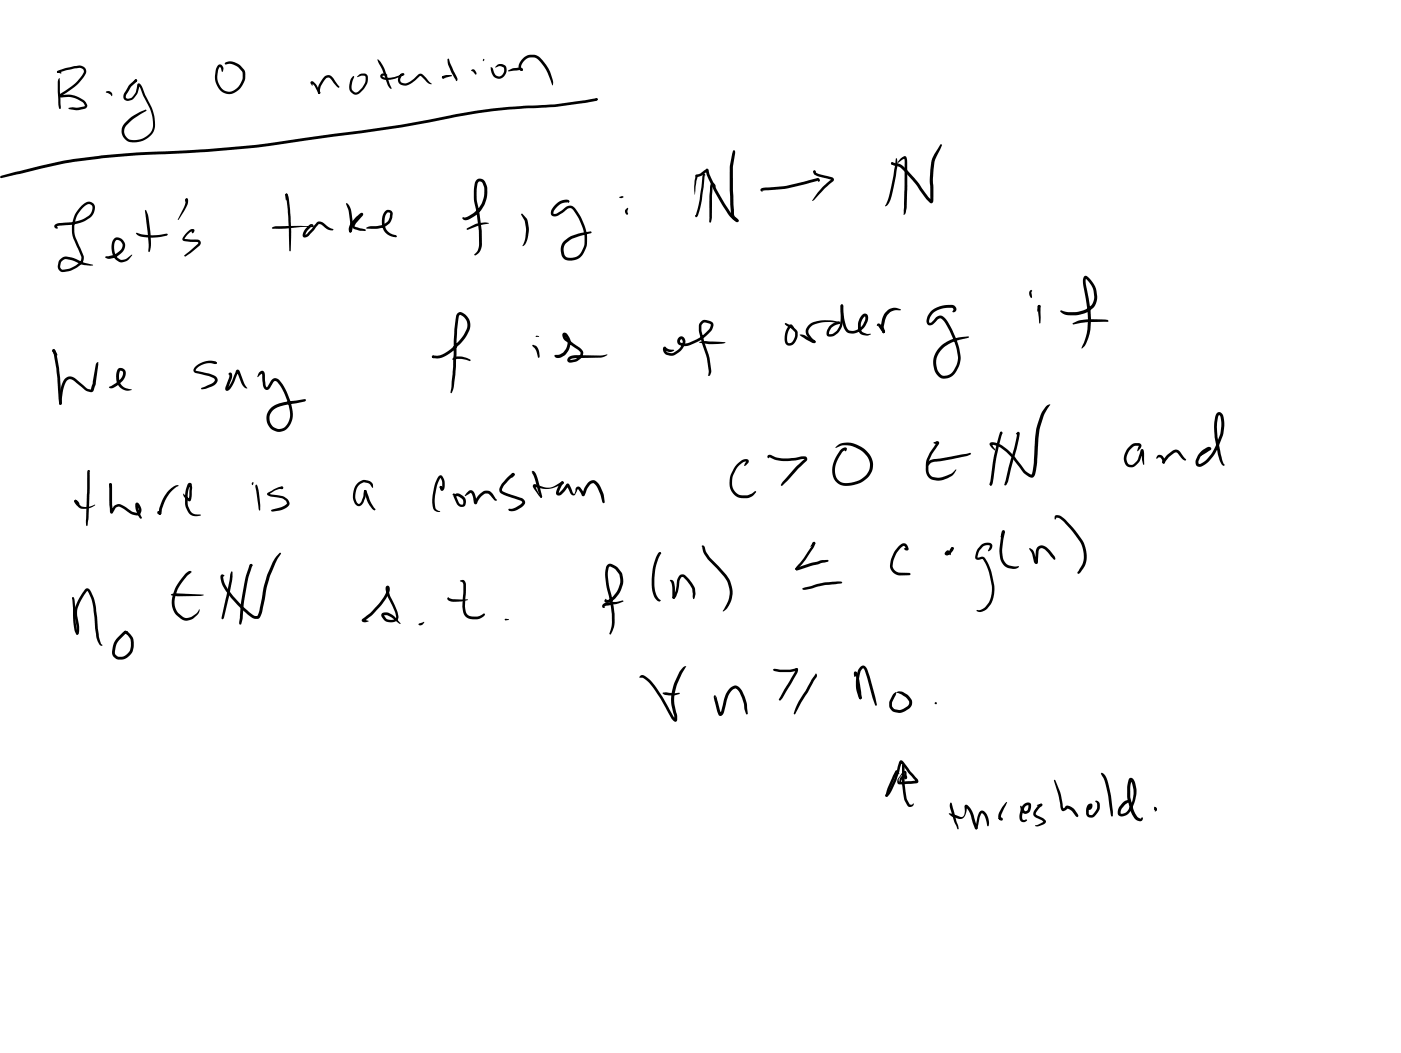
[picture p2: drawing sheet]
<svg xmlns="http://www.w3.org/2000/svg" width="108mm" height="81mm" viewBox="0 0 108 81" stroke-linecap="round" stroke-linejoin="round" font-family="sans-serif">
<g fill="#000">
<path d="M4.2 17.3l.3-.1 1.1-.1a1.78 1.78 0 0 0 1.5-.8v-.4l-.2-.2a2.01 2.01 0 0 0-1 2.8l.6 1.3a.71 .71 0 0 1-.3 .6 1.54 1.54 0 0 1-1.6 .5l-.1-.3v-.4l.3-.3 .2-.1a2.84 2.84 0 0 1 1.4 .4l.8 .2h-.7l-.9-.3-.6-.1-.3 .2-.1 .4 .2 .2a1.48 1.48 0 0 0 1.5-.9l-.6-1.3a2.24 2.24 0 0 1 1.2-3.1l.1 .1a.69 .69 0 0 1 .3 .6 .69 .69 0 0 1-.4 .6l-.4 .3-.6 .2-1.5 .1 .1 .1a.16 .16 0 0 1-.3 .1 .16 .16 0 0 1 0-.3zM4.4 5.5h.1v.1h-.1zM4.4 5.5l.7-.3 1-.2 .3 .1 .2 .3a.66 .66 0 0 1-.2 .7 6 6 0 0 1-1.7 1.3v-.1h.5l.7 .1 .6 .4 .2 .4-.1 .2-.5 .1-.8-.1v-.1h.7l.6-.1-.2-.3-.6-.3-.4-.1h-.5a.18 .18 0 0 1-.3 0 .18 .18 0 0 1 0-.2 4 4 0 0 0 1.9-1.8l-.1-.2-.3-.1-1.6 .4zM4.6 6l.1 2.2-.1 .2-.1-.3v-1l-.1-.8zM4.6 8.3v.1zM4.4 5.5h.2l.1 .1h-.2zM8.8 18.4l.2-.1a.68 .68 0 0 1 .6 .6 .68 .68 0 0 1-.4 .7 .99 .99 0 0 1-1.1 .2l.7-.2 .6-.4v-.3l-.1-.2-.2-.2-.2 .1a1.26 1.26 0 0 0 .1 1.2l.4 .2 .3-.1 .5-.3-.4 .5-.5 .1a1.13 1.13 0 0 1-.7-1.4zM8.1 7.1h.4l.1 .1v.2zM10.4 6.1h.1v.2h-.2zM10 6.5l.4-.4h.1v.2l-.4 .4-.4 .7 .1 .2 .3-.1a1.14 1.14 0 0 0 .5-.8v-.2a.2 .2 0 0 1 .2-.1 .2 .2 0 0 1 .1 .3l.3 .6a4.2 4.2 0 0 1 .7 2.2 1.5 1.5 0 0 1-2.3 1.2 .87 .87 0 0 1 0-1.2l.7-.6 .9-.5 .1 .1a4.7 4.7 0 0 0-1.7 1.3 .69 .69 0 0 0 .5 1 1.37 1.37 0 0 0 1.6-1.8l-.1-.6-.9-1.8a1.41 1.41 0 0 1-.5 1.1l-.4 .1a.35 .35 0 0 1-.2-.6zM10.5 18h.2a3.7 3.7 0 0 0 1.8 .1l.3-.1 .1 .1a3.2 3.2 0 0 1-2.3 0zM11.2 16.2h.1l.1 .4 .2 1.2v1.1l-.1 .5z"/>
<path d="M14.3 15.3l.2 .1-.2 .2zM14.3 15.3h.1a.62 .62 0 0 1-.1 .8l-.6 .8 .5-1zM14.4 17.9l.2-.2a.21 .21 0 0 1 .2-.1 .21 .21 0 0 1 .2 .2l-.2 .2v-.3v.1l-.3 .2-.3 .4 1.1 .1 .1 .1 .1 .2-1.2 1-.1-.1 1.1-1-.1-.1h-.9a.23 .23 0 0 1-.3-.2 .23 .23 0 0 1 .2-.2zM16.8 5h.2h.1l.1 .3v.2h-.1l-.1-.3-.2 .1a1.23 1.23 0 0 0 .9 1.8 1.29 1.29 0 0 0 1-1.1v-.4l-.3-.4-.5-.3-.5 .1v-.2a1.18 1.18 0 0 1 1.4 .6l.1 .6a1.26 1.26 0 0 1-1.8 1.1 1.59 1.59 0 0 1-.3-2.1zM21 17.5l.3-.1h2.7l-.3 .4-.2 .3 .8-.9a.37 .37 0 0 1 .6 0l.8 .4v.1h-.1a1.36 1.36 0 0 1-.9-.4h-.1l-.8 .9a.26 .26 0 0 1-.4 .1 .26 .26 0 0 1 0-.4l.4-.5a.16 .16 0 0 1 .2-.2 .16 .16 0 0 1 0 .3l-3 .1zM22 15l.1-.1 .1 .1-.1 .4zM22 14.9l.2 .1-.1 .1-.1-.1zM22 14.9h.1l.1 .2 .2 1.1v1.7l-.1 1.5-.1-3.2zM24 6.3h.1l.3 .2 .2 .5v.2h-.1l-.4-.8v.2h-.1l-.1-.2zM25 5.9l.3-.1 .2 .1 .7 .8-.1 .1-.1-.1-.6-.7h-.2l-.5 .6v.6a.34 .34 0 0 1-.2-.5zM24.5 7.1h.2l-.1 .1h-.1zM26.7 15.7h.1l.2 .4 .2 .9a1.01 1.01 0 0 1-.2 .9l-.1-.1 .1-.6-.1-.9z"/>
<path d="M27.4 16.7l.3-.2a.15 .15 0 0 1 .3 0 .14 .14 0 0 1-.1 .2l-.6 .8 .9 .2-.5 .1-.4-.2-.2-.1 .1-.3 .6-.7 .1 .1-.7 .7-.1 .6a.28 .28 0 0 1-.3-.2 .28 .28 0 0 1 .1-.3zM27 17.7l.1 .1-.1 .1-.1-.1zM27.2 5.9h.1l-.2 .6v.4l.3 .2 .3-.1a1.33 1.33 0 0 0 .5-.9l-.1-.3-.6 .1 .3-.2h.3l.2 .1v.3a1.38 1.38 0 0 1-.9 1.2l-.4-.2-.1-.3a1.29 1.29 0 0 1 .3-.9zM28.3 17.5l1-.1 .4-.2 .2-.2 .1-.3 .1-.3h-.3a1.08 1.08 0 0 0-.1 1.2l.3 .3 .5 .2 .1 .1a1.12 1.12 0 0 1-1.1-1.5 .47 .47 0 0 1 .5-.5l.2 .2v.2a1.31 1.31 0 0 1-1.6 1h-.3zM29.1 4.6l.2 .1 .3 .6 .6 1.5-.1 .1-.2-.4zM29.4 5.7h.3l.1 .1-.3 .1 .5 .1 1-.3-.2 .4 .1 .3a.62 .62 0 0 0 .8-.2l.5-.5h.2l.9 .8-.3-.1-.6-.6-.6 .6a.75 .75 0 0 1-1 0 .56 .56 0 0 1 .1-.8 .11 .11 0 0 1 .2 0 .11 .11 0 0 1 0 .2l-.7 .3a.96 .96 0 0 1-1.1-.1zM34.1 5.9l.3-.1h.4l-.7 .2zM34.1 5.9h.1l.1 .1h-.2zM34.5 4.6h.1l.6 1.4v.2l-.5-.7-.2-.5zM36.7 13.9l.3-.1a.46 .46 0 0 1 .4 .3 2.18 2.18 0 0 1-1.6 2.9l-.2-.2 .4-.1a2.1 2.1 0 0 0 1.3-2.3l-.2-.4h-.2a.95 .95 0 0 0-.2 .9v.6l.3 1.1a6.4 6.4 0 0 1 .1 2.4l-.1 .4a.35 .35 0 0 1-.5 .2l.3-.2 .1-.4a7.7 7.7 0 0 0-.2-2.6 4.7 4.7 0 0 1-.1-2.3zM36 17.6l.8-.4 .6-.1 .3 .1-1.7 .5zM36.3 5.4h.3l.1 .3v.1z"/>
<path d="M37.2 4.6h.1l-.1 .1zM37.8 5.2h.2l.2 .6 .3 .1 .3-.3v-.4l-.3-.1-.3 .1 .2-.2 .3-.1 .3 .2v.5a.58 .58 0 0 1-.5 .5 .58 .58 0 0 1-.6-.5zM39.1 5.4l.4-.1 .6-.1a.15 .15 0 0 1 .1 .1 .15 .15 0 0 1 0 .2l-.2-.1-.8 .1zM40.3 4.5a.98 .98 0 0 1 1.3-.1 2.92 2.92 0 0 1 1 2.1h-.1a4.3 4.3 0 0 0-1-1.9l-.4-.2h-.3l-.2 .1-.4 .6v.1l.1 .2a.23 .23 0 0 1-.3 0 .23 .23 0 0 1 0-.3zM40.2 16.5l.4 .3a2.11 2.11 0 0 1-.3 2.2v-.1a2.62 2.62 0 0 0 .1-1.9l-.3-.5zM42.8 15.8a.84 .84 0 0 1 1.1-.3l-.1 .1-.1-.1v.1l-.6 .2-.4 .4-.1 .3 .3-.1 .8-.5h.4a3.5 3.5 0 0 1 1 3.4 1.09 1.09 0 0 1-1.8 .5l-.1-.6 .2-.6a2.79 2.79 0 0 1 2.1-.8l.1 .1-.1 .1-1.4 .4-.5 .3-.2 .4 .1 .5a.53 .53 0 0 0 .8 .2 1.16 1.16 0 0 0 .7-1 3.7 3.7 0 0 0-1-2.8l-.2 .1-.3 .2a1.03 1.03 0 0 1-.9 .4l-.2-.2a.81 .81 0 0 1 .4-.7zM45.9 7.6h.1v.1h-.1zM.1 13.6l2.9-.8 2.6-.5a71.6 71.6 0 0 1 8.7-.7l4.5-.4a224.9 224.9 0 0 0 17.5-2.6l2.9-.4 3.6-.2 3.1-.4 .1 .1-.1 .1-.8 .1-2.3 .3-3.6 .2-3.5 .5a213.3 213.3 0 0 1-17.5 2.6l-5.5 .4a62.3 62.3 0 0 0-7 .6l-5.6 1.2-.1-.1zM47.7 15.2l.2-.1 .1 .1-.2 .1-.1-.1zM48.2 16.1l.1-.1 .1 .1v.3a.11 .11 0 0 1-.2 .1 .11 .11 0 0 1 0-.1zM53.6 13.5l.4-.1 .5-.4h.1l-.1 .2-.5 .4h-.3h.1l-.3 1.4v-.6zM54.2 13.4a.09 .09 0 0 1 .1 0 .09 .09 0 0 1 0 .1h-.1h.1l-.2 1.9-.3 1.2a.11 .11 0 0 1-.1 .2 .1 .1 0 0 1-.1-.1 .1 .1 0 0 1 0-.1h.1h-.1l.3-1.2z"/>
<path d="M54.4 13h.2l.6 1.6 .6 1 .6 .9 .5 .4v.2a1.01 1.01 0 0 1-.8-.6l-1.1-1.8-.5-1.2zM54.8 14.1h.2l.1 .2-.1 .3v-.3l-.1-.1v2.6l-.2 .4-.1-.1 .1-2zM56.5 11.6h.1v.2a9.1 9.1 0 0 0-.1 2.9l.1 1.8 .1 .3a.19 .19 0 0 1 .2 .1 .19 .19 0 0 1-.1 .2l-.2-.1a.59 .59 0 0 1-.3-.6v-1.3a8.6 8.6 0 0 1 .1-3.3zM58.6 14.5l2-.2 2.4-.6 .2 .2-.1 .1-.1-.1-2.4 .6-1.8 .2a.1 .1 0 0 1-.2 0 .1 .1 0 0 1 0-.2zM62.7 13.2h.1v.2zM62.7 13.2h.1l.1 .1 .2 .1 1.1 .3a.18 .18 0 0 1 .1 .2 .18 .18 0 0 1-.2 .1l-1.5 1.5 .8-1.1 .7-.5-.9-.3a.52 .52 0 0 1-.5-.3zM68.7 12.5l.3 .1a1.19 1.19 0 0 1 1 .6l1.8 2.3h-.1l-.1-1.7a3.6 3.6 0 0 1 .9-2.7l.1 .1a4.4 4.4 0 0 0-.7 2.8v1.4a.18 .18 0 0 1 0 .2 .18 .18 0 0 1-.3 0l-1.8-2.3a1.07 1.07 0 0 0-.9-.5l-.2-.1zM68.7 12.5h.1l.1 .2h-.2zM69 12.2h.1a10.1 10.1 0 0 1-.5 3.2l-.2 .4-.2 .1 .4-1.1zM69.3 12.3l.2-.2a.24 .24 0 0 1 .3 0 .24 .24 0 0 1 .1 .3v3.6l-.1 .4-.1 .1v-4.3l-.5 .3zM4.1 26.9a.52 .52 0 0 1 .3 .6l.2 1.6 .2 1.9a.12 .12 0 0 1-.1 .1 .12 .12 0 0 1-.2 0l-.2-2.7zM4.1 26.9l.1 .1 .2 .4a.34 .34 0 0 1-.3-.5z"/>
<path d="M5 29.2a.65 .65 0 0 1 1 .1l.7 .6 .3 .1 .4-1.9 .2-.2-.2 1.7-.3 .6-.5-.1-.9-.8-.4-.1a.93 .93 0 0 0-.5 .9v1l-.2 .1a3 3 0 0 1 .4-2zM5.7 38.6l.2-.1 .3 .5a.91 .91 0 0 0 1.1-.1 .47 .47 0 0 1-.6 .3l-.6-.1-.3-.3zM5.8 38.5l.2 .2 .1 .2-.4-.2zM6.8 36.2a.09 .09 0 0 1 .1 0 .1 .1 0 0 1 0 .2h-.1l.1-.1-.1 3.6-.1 .6-.1-.4zM9.1 28.4h.3l.2 .1 .1 .2-.1 .4-.5 .6-.4 .2h-.3v-.1l.5-.3 .5-.4 .1-.4-.3-.1a1.12 1.12 0 0 0 .3 1.2l.6 .2a.88 .88 0 0 1-.9-.1 .88 .88 0 0 1-.3-.9zM8.4 37.3l.1-.1 .1 .1-.1 .3zM8.4 37.3l.1-.1 .1 .2h-.1zM8.4 37.3h.2v.1l.1 2h-.2l.3-.5a.67 .67 0 0 1 .9 .2l.5 .3 .4 .1 .1-.2-.2-.4h.1l.1 .4 .2 .6v.1l-.4-.7v-.5h.1l.2 .2a.41 .41 0 0 1 .1 .5 .41 .41 0 0 1-.5 .2l-.4-.1-.8-.6-.3 .1-.2 .4a.13 .13 0 0 1-.1 .1 .13 .13 0 0 1-.1-.2zM12.1 39.4h.2a.13 .13 0 0 1 .1 .1 .13 .13 0 0 1-.2 .1l.1-.1-.1 .1zM13 37.8l.5-.4h.3l-.1 .1a2.78 2.78 0 0 0-1.2 1.7v.1a.21 .21 0 0 1-.3 .3l.1-.4 .2-.6zM12.2 39.5h.2v.1l-.1 .1zM14.5 37.3a.22 .22 0 0 1 .3 0 .22 .22 0 0 1 0 .2v.3a.74 .74 0 0 1-.2 .8l-.4-.3-.1-.3 .5 .5h-.1l.1-1.1-.1 .8v.8l.3 .5 .6 .1v.1l-.3 .1-.4-.1-.4-.6v-1.1z"/>
<path d="M16.5 27.9h.2v.1h-.2zM16.6 27.9h.1v.1h-.2zM15.1 28.3v-.1a1.57 1.57 0 0 1 1.6-.3v.1l-.1 .1a1.36 1.36 0 0 0-1.5 .4v.1l1.1 .2a.71 .71 0 0 1 .6 .4 .52 .52 0 0 1-.5 .6l-.8 .2v-.1l.9-.4 .2-.2-.5-.3-.9-.2a.27 .27 0 0 1-.3-.3 .27 .27 0 0 1 .2-.2zM17.7 28.7a.24 .24 0 0 1 .2 .2 .24 .24 0 0 1 0 .2l-.3 .9-.1-.1 .3-.4 .4-.8a.17 .17 0 0 1 .1-.2 .17 .17 0 0 1 .2 .1l.5 1.3-.2-.1-.2-.3-.3-.8h.1l-.3 .5a1.07 1.07 0 0 1-.6 .9l-.1-.2 .3-1-.1-.1zM19.4 37.2h.1v.2zM19.7 37.4h.1l.1 .4 .2 1.1-.1 .5zM20 28.7l.2-.1 .2 .1 .1 1 .1 .1 .4-.6 .1-.1 .2 .1a2.14 2.14 0 0 1 .9 1.4l.1 .2a2.03 2.03 0 0 1 0 2.1 1 1 0 0 1-1.5 0 1 1 0 0 1 .1-1.4 2.68 2.68 0 0 1 1.9-.6l.7-.1h.1l-.1 .1-.7 .2a2.64 2.64 0 0 0-1.8 .5 .83 .83 0 0 0-.2 .9 .83 .83 0 0 0 .7 .6 1.11 1.11 0 0 0 .8-1.5 4.8 4.8 0 0 0-.9-2.2h-.3l-.2 .4a.33 .33 0 0 1-.4 .2l-.2-.3-.1-.9-.4 .2zM21.6 37.5h.2v.2h-.2l-.1-.1zM20.6 38l.9-.5a.16 .16 0 0 1 .2 0 .16 .16 0 0 1 .1 .2l-.6 .1-.5 .3v-.1l1.1 .2 .4 .3a.32 .32 0 0 1 0 .5l-.5 .3-.8 .1v-.1l.8-.2 .4-.3-.1-.2-.2-.2-.8-.1a.33 .33 0 0 1-.4-.3zM28.1 37.8l.1 .1h-.2zM28.1 37.8h.1l.3 .8 .4 .6a.13 .13 0 0 1-.1 .1 .13 .13 0 0 1-.1-.1l-.4-.6zM27.6 37.2a.76 .76 0 0 1 1 0l.1 .1v.3l-.4-.4h-.3l-.3 .1a.98 .98 0 0 0 0 1.5l.1-.1 .2-.4v-.5h.2v.5l-.2 .4-.2 .2-.1 .1a.76 .76 0 0 1-.5-1.1l.1-.4z"/>
<path d="M33.3 27.4h.1l.1 .1-.2 .1zM35.2 24.1a.7 .7 0 0 1 1 .7 2.12 2.12 0 0 1-1 1.9 1.96 1.96 0 0 1-1.8 .9l-.1-.1v-.1h.4a3.7 3.7 0 0 0 2.3-2.4l-.2-.5-.4-.2-.2 1.1-.1 2.4a6.8 6.8 0 0 1-.3 2.5l.2-4.9 .1-1zM33.3 27.4l.3 .1-.2 .1zM33.9 37.5l.1-.1 .1 .2a.11 .11 0 0 1-.2 .1 .11 .11 0 0 1 0-.2zM33.9 37.5l.1-.1v.2h-.1zM33.8 36.7a.29 .29 0 0 1 .3 0 .29 .29 0 0 1 .1 .3l.1 .6a.19 .19 0 0 1-.1 .2 .19 .19 0 0 1-.3-.1v-.2l.1-.1 .1 .3-.1-.1 .1-.4-.1-.4-.3 .5a3.9 3.9 0 0 0-.2 1.8l.2 .2 .2 .1a.36 .36 0 0 1-.5-.2 3.9 3.9 0 0 1 .1-2zM34.9 27.6l.1-.1a1.19 1.19 0 0 1 1 .1l.3 .2h-.1l-.7-.1h-.6h-.1zM34.9 38l.2 .1 .3 .7 .3 .1-.1-.4-.4-.3-.1 .2-.1-.2a.28 .28 0 0 1 .5-.1l.3 .3 .1 .3a.36 .36 0 0 1-.3 .4 .36 .36 0 0 1-.4-.3l-.3-.6h.1l-.1-.1zM36 38l.2-.2h.1a.66 .66 0 0 1 .4 .6v.3h-.1l.2-.5a.67 .67 0 0 1 1.2-.1l.3 .4-.1 .1-.1-.1-.5-.5a1.03 1.03 0 0 0-.9 .9l-.2-.1-.2-.8-.5 .2zM39.5 36.5v-.1l.2 .2-.3 .2zM39.5 36.5l.1-.1v.2l-.1 .1zM39.1 36.8l.4-.3h.1v.1l-.8 .8-.1 .4 1.6 .7a.29 .29 0 0 1 .1 .4l-.6 .4-.6 .1v-.2l.5-.1 .5-.4-.1-.1-1-.3a.62 .62 0 0 1-.6-.5l.1-.5z"/>
<path d="M41 36.3a.78 .78 0 0 1 .5 .7l.3 1.2-.1 .2-.7-2zM41 26.6h.1h.2l.1 .2 .2 .6-.1 .2-.2-.6zM41.1 37.4l.2-.1 .6 .2a1.43 1.43 0 0 0 1.3-.4h.2v.2l-1.1 .4h-.5l-.6-.2 .3 .5 .3 .3-.1 .1-.6-.9zM41.7 38.2v.1h-.1zM43.4 25.7l.1-.1 .2 .2a1.1 1.1 0 0 1 .1 1.1 1.1 1.1 0 0 1-1 .6l-.1-.1 .1-.1h.3l.3-.1 .2-.4a.75 .75 0 0 0-.1-.9v-.1l.2 .3 1 .7a.56 .56 0 0 1 .2 .6 .56 .56 0 0 1-.4 .4l-.6 .1-.2-.2 .2-.2 .3-.1h2.1l.5-.1a.49 .49 0 0 1-.5 .3h-2.1l-.3 .2 .5-.2 .3-.2v-.2l-1.2-1-.2-.3zM43.2 37.1h.1l.1 .1-.3 .8 .6-.7a.81 .81 0 0 1 .4 .7l.2 .1 .1-.5 .2-.1 .1 .1 .3 .5h-.1l.4-.9a.46 .46 0 0 1 .6-.1l.3 .2 .3 .7 .1 .8-.2-.1-.4-1.1-.3-.4-.3 .2-.4 .8h-.1l-.4-.5-.3 .5a.43 .43 0 0 1-.4-.5l-.1-.3h.1l-.3 .5-.3 .2-.2 .1a.3 .3 0 0 1-.1-.5zM51.1 26.7h.2l.3 .2h.3v.1l-.3 .1-.5-.2h.2l.1 .3h.5a1.13 1.13 0 0 0 .7-.9l-.1-.2-.1 .2 .1 .1 .4 .1a3.4 3.4 0 0 0 1.7-1.1l.1-.4-.4-.2-.2 .2v.5l.6 2.1 .1 1-.2 .4-.1-.1h.1v-.3a5.9 5.9 0 0 0-.5-2l-.2-1v-.7l.2-.2h.2l.5 .1 .2 .2a1.33 1.33 0 0 1-.8 1.1l-1 .5a.65 .65 0 0 1-1-.3v-.2l.2-.2h.2l.2 .2a1.12 1.12 0 0 1-1.5 1.2l-.2-.3zM53.9 26.4l.4-.1 1.6 .1-1.2 .1zM56.8 35.8a.8 .8 0 0 1 .8-.4l.1 .2-.3 .3 .1-.3a1.1 1.1 0 0 0-.8 .6 1.67 1.67 0 0 0-.2 1.4 .83 .83 0 0 0 .7 .6l.5-.1 .5-.3v.1a.93 .93 0 0 1-.6 .5h-.4a1.26 1.26 0 0 1-.9-1.9zM59.2 35.1l.1-.1 .2 .1a3 3 0 0 0 1.9 .2l.2-.1a.4 .4 0 0 1 .6 .1l-.1 .2-1.9 1.9 .1-.3 1-1.1 .7-.6-.7 .1a3 3 0 0 1-2-.3l-.2 .1zM60.5 25v-.1l.4 .2 .5 .3 .1 .2v.3a.63 .63 0 0 1-.9 .7l-.1-.3a1.22 1.22 0 0 1 .5-1.3l.2 .2-.1 .1-.2-.1a.98 .98 0 0 0-.1 1.2 .55 .55 0 0 0 .5-.6l-.1-.2zM61.6 25.8l.4 .1 .8 .4v.1h-.3z"/>
<path d="M62.3 25.1a2.62 2.62 0 0 1 2.4-.2l-.1 .1a2.18 2.18 0 0 0-2.2 .3l-.1 .4 .5 .6v.1h-.1l-.5-.5a.61 .61 0 0 1 .1-.8zM62.6 26.3h.2v.1h-.1zM64.8 23.5h.1a2.76 2.76 0 0 1-.3 2.1 .62 .62 0 0 1-.9 .2v-.1a.97 .97 0 0 1 .9-.9h.1a.28 .28 0 0 1-.4 .3l-.2 .2-.2 .2v.3l.3-.1a1.44 1.44 0 0 0 .6-1.6zM64.6 24.8h.1v.1h-.1zM64.8 23.5h.1a.5 .5 0 0 1 .1 .5 2.12 2.12 0 0 0 .4 1.4l.4 .1 .3-.2a1.14 1.14 0 0 0 .6-.7l-.1-.2-.2 .4v.7l.2 .1 .5 .1-.2 .2-.4-.1a.52 .52 0 0 1-.4-.5 1.25 1.25 0 0 1 .3-1l.3-.1a.4 .4 0 0 1 .1 .6 1.34 1.34 0 0 1-.7 .8l-.4 .1a.63 .63 0 0 1-.7-.5l-.2-1.1zM64.4 34.4a1.59 1.59 0 0 1 2.1 .1l.5 .5a1.48 1.48 0 0 1-1 2.3 1.31 1.31 0 0 1-1.7-.4 2.11 2.11 0 0 1 .7-2.4h.3l-.1 .2v.1l-.2-.2 .1 .1-.2 .1a1.99 1.99 0 0 0-.5 2 .99 .99 0 0 0 1.4 .3 1.3 1.3 0 0 0 1.1-1.8 1.87 1.87 0 0 0-2.5-.8zM67.6 25h.2l.4 .5v.1h-.2l-.3-.5h-.1zM68.2 24.1l.3-.3 .3-.1 .6 .2h-.6l-.4 .4-.3 .8 .1 .5-.1 .1-.1-.1-.1-.5 .1-.6zM68 25.5h.1l.1 .1-.2 .1zM71.5 35.6l.4-.2 2.9-.5v.1l-.3 .1-2.6 .5-.4 .3zM72 34.1l.1-.1a.15 .15 0 0 1 .2 0 .15 .15 0 0 1 0 .2l-.5 .8a1.83 1.83 0 0 0-.2 1.4l.2 .3 .6 .1a1.73 1.73 0 0 0 1.2-.6h.1a1.42 1.42 0 0 1-1.4 .8h-.3a.76 .76 0 0 1-.7-.8l.1-.8 .8-1.3v.1h-.2zM71.8 24a1.87 1.87 0 0 1 1.8-.4l.1 .2a.19 .19 0 0 1-.1 .2 .19 .19 0 0 1-.2 0l.1-.2-.2-.1a1.46 1.46 0 0 0-1.7 .9v.3h.1l.6-.5a.54 .54 0 0 1 .7 .3 6.6 6.6 0 0 1 1 2.8 1.45 1.45 0 0 1-1.4 1.7 1.57 1.57 0 0 1 .1-2.7 2.9 2.9 0 0 1 2-.5l-.2 .1a2.89 2.89 0 0 0-2.2 1.2 1.25 1.25 0 0 0 .3 1.6 1.24 1.24 0 0 0 1.2-1.5 6.6 6.6 0 0 0-1-2.6l-.4-.3-.5 .5-.3 .1a.66 .66 0 0 1 .1-1.1z"/>
<path d="M76.3 37.2v-.1l.1 .1v.2h-.1zM76.3 37.3l.1-.1v.2h-.1zM76.3 34.1a1.06 1.06 0 0 1 1.1 .4l.8 .7 .8 1.1 .5 .3 .2-1.6a5.7 5.7 0 0 1 .9-3.7l.3-.1-.1 .2a6.3 6.3 0 0 0-.8 3.6l-.2 1.4a.34 .34 0 0 1-.2 .4 .34 .34 0 0 1-.4-.1l-.4-.3-.7-1-.6-.6-.5-.4-.6-.1v-.1l.3 .4-.1 .1-.3-.4zM77.1 33.3h.1v.2l-.1-.1zM77.1 33.3h.1v.1a20.9 20.9 0 0 0-.7 3.9l-.2 .1v-.1v-.1a17.9 17.9 0 0 1 .8-3.9zM78.4 33.3h.1l.1 .1-.2 1.1-.7 2.6-.2 .3h-.1v-.1l1-3.9 .1 .1-.2-.1zM79.4 22.4l.1-.1v.1v.6l-.2-.3zM80 23.5l.2 .1-.1 .2a.13 .13 0 0 1 0 .2 .13 .13 0 0 1-.2 0 .13 .13 0 0 1 0-.2zM80 23.5l.2 .1-.1 1.3zM81.3 39.7h.1a.87 .87 0 0 1 .8 .4 4.4 4.4 0 0 1 1.5 2.3 1.69 1.69 0 0 1-.6 1.8l-.1-.1a2.15 2.15 0 0 0-.2-2.9l-1.1-1.2-.3-.1-.1 .1zM83.5 21.3h.1a1.37 1.37 0 0 1 .9 1.1v.3a1.38 1.38 0 0 1-1.4 1.6 1.49 1.49 0 0 1-1.4-.3v-.1a2.21 2.21 0 0 0 2.5-.5l.1-.4v-.5a1.81 1.81 0 0 0-.7-1.1h.1v.5a11.5 11.5 0 0 1 .3 3.8l-.4 .9-.2 .3-.1-.1a5.2 5.2 0 0 0 .4-3.8l-.3-1.2zM82.7 24.9l.4-.2 .7-.1h1.4l.2 .1-.1 .1h-1.6l-1 .2z"/>
<path d="M87.1 34.3l.4-.2 .3 .1 .1 .1v.2l-.2 .3v-.4h-.4a1.18 1.18 0 0 0-.5 1.1l.2 .3h.3l.3-.3 .3-.8 .1-.1 .2 .3-.1 .9-.1-.4-.1-.6h.2l-.2 .4a1.17 1.17 0 0 1-.6 .8l-.5-.1a1.07 1.07 0 0 1 .3-1.6zM89.2 35.1l.1-.1 .3 .1 .1 .3v.3h-.1l-.2-.4h-.3zM89.9 35.1l.5-.4 .3-.1 .2 .2 .5 .6-.1 .1-.1-.1-.6-.5-.5 .3-.4 .5h-.1v-.2zM93.8 31.8a.31 .31 0 0 1 .3 0 .31 .31 0 0 1 .2 .3v.9l-.3 1a2.59 2.59 0 0 1-1.6 2 .36 .36 0 0 1-.3-.2 .36 .36 0 0 1 .1-.4 1.32 1.32 0 0 1 1-.9h.1v.2l-.8 .4 .1-.2 .6-.4-.1 .2a1.37 1.37 0 0 0-.8 .9l.1 .1h.1a2.79 2.79 0 0 0 1.3-1.8l.2-.3a2.55 2.55 0 0 0 0-1.5l-.1-.1a2.14 2.14 0 0 0-.1 1.5l.4 1.9 .2 .4-.1 .1-.2-.2-.2-.6a6.9 6.9 0 0 1-.3-3zM5.6 46l.1 .1h-.1zM5.6 46l.1 .1-.1 .1v-.1zM5.6 46.1l.1-.1v.3l.1 1.6 .2 .9-.1 .1a1.36 1.36 0 0 1-.3-1zM6.6 45.4l.1-.1a.36 .36 0 0 1 .4 .4l.3 1 .2 2.3 .2 .6 .1 .1v.1l-.2-.1-.3-.5-.3-2.7-.4-1-.4 .7a2.12 2.12 0 0 0-.2 2v.5l-.1 .2-.1-.1v-.6a2.66 2.66 0 0 1 .7-2.8zM9.2 49l.5-.4 .1 .1 .1 .2-.2-.1-.5 .5a1.41 1.41 0 0 0-.3 1.1l.2 .2h.3l.3-.2 .3-.3 .1-.3-.1-.5-.4-.6a.54 .54 0 0 1 .6 .4l.1 .2a1.34 1.34 0 0 1-.2 1.1 .88 .88 0 0 1-1.4 .2 1.53 1.53 0 0 1 .3-1.5zM13.2 45.8l.4-.1 2.1 .1-.2 .1h-1.8h-.5zM14.3 44.2l.3-.2a.13 .13 0 0 1 .1 .1 .13 .13 0 0 1-.1 .2h-.1a3.1 3.1 0 0 0-1.1 2.2 1.11 1.11 0 0 0 1.2 1.1l.5-.3 .3-.3-.1 .3-.4 .4a1.15 1.15 0 0 1-1.7-1.1 3.3 3.3 0 0 1 1.1-2.4zM17 44.3h.1l.2 .1-.1 .1 .2 .6a7.6 7.6 0 0 0 1.6 1.9l.7 .5h.1l.2-.5a12.5 12.5 0 0 1 1.2-4l.4-.4v.1a10.5 10.5 0 0 0-1.4 4.3 .58 .58 0 0 1-.4 .7l-.4-.1-.5-.4a7.5 7.5 0 0 1-1.7-2.1h-.1a.89 .89 0 0 1-.1-.8z"/>
<path d="M17.8 44.1h.1v.7l-.6 2.8-.1 .1-.1-.2zM19.3 43.5a.1 .1 0 0 1 .2 0 .1 .1 0 0 1-.1 .1 .1 .1 0 0 1-.1-.1v.2zM19.3 43.5l.2 .1-.4 1-.3 1.9-.1 1.2-.2 .4-.1-.1 .1-.6a15.9 15.9 0 0 1 .6-3.6zM29.8 45.2a.26 .26 0 0 1 .3 .1 .26 .26 0 0 1-.1 .3l-.1 .2a5.7 5.7 0 0 1-1.4 1.8l-.4 .3-.1-.2 .4 .1-.1 .1a.23 .23 0 0 1-.3 .1 .23 .23 0 0 1-.1-.3l.6-.4 .8-.9 .5-.8v-.3h.1l.2 .6 .5 1.1a.65 .65 0 0 1 0 .8 .82 .82 0 0 1-1 0l-.2-.3a.2 .2 0 0 1 .2-.3h.3l.4 .2 .6 .7-.8-.6-.3-.1h-.2l.3 .3h.4l.2-.1-.1-.5-.5-1.1-.2-.5zM32.3 48l.4-.1a.26 .26 0 0 1-.2 .3 .26 .26 0 0 1-.3-.1zM34.5 46.1v-.1l.4 .2h1.2l-.5 .1-.8 .1a.27 .27 0 0 1-.3-.3zM35.5 44.7h.1a.32 .32 0 0 1 .3 .4l-.1 1.6 .2 .6 .2 .2h.5l.6-.2a.57 .57 0 0 1-.6 .4h-.3a.82 .82 0 0 1-.8-1l.1-1.7-.1-.1-.2-.1zM38.9 47.7h.3l-.3 .1v-.1zM46.5 46.5h.2l1.3-.2-.5 .2-.9 .2a.11 .11 0 0 1-.2 .1 .1 .1 0 0 1 0-.1zM46.8 43.5l.2-.1 .4 .2 .5 .6a1.82 1.82 0 0 1-1.2 2.3v-.1a.12 .12 0 0 1-.1-.1 .12 .12 0 0 1 .1-.1v.1l.3-.1a1.67 1.67 0 0 0 .7-2l-.4-.4-.3-.2-.1 .1a3.7 3.7 0 0 0 .2 2.2l.2 .8a2.75 2.75 0 0 1-.2 2.2l-.2-.1 .1-.2a5.8 5.8 0 0 0-.2-3.1 3.1 3.1 0 0 1-.1-1.9zM49.3 52.1a.37 .37 0 0 1 .6 .1l.4 .5 .7 1 1.1 1.7-.1 .1-.3-1.5 .2-1.2a3.2 3.2 0 0 1 .7-1.3l.3-.1-.7 1.3-.2 .9v.6l.2 1.2a.19 .19 0 0 1-.2 .2 .19 .19 0 0 1-.2-.1l-.8-1.4a5.5 5.5 0 0 0-1.3-1.8l-.4-.1zM50.8 42.6h.1h.1l-.2 .1h.1a4.1 4.1 0 0 0-.2 3.4l.2 .2h-.1a1.29 1.29 0 0 1-.6-1.3 4.2 4.2 0 0 1 .6-2.4z"/>
<path d="M51 53.4l.3-.1 1.1 .1-.6 .2-.6-.1zM51.6 44.7a.27 .27 0 0 1 .3 .1 .27 .27 0 0 1 .1 .3v.9l-.1 .1-.1-.1v-1zM52.4 44.3h.2h.2l.7 .9 .1 .6-.1 .4-.2-.9-.4-.5-.3-.3-.2 .2-.3 1.2-.1 .2h-.2l.3-.6 .1-.8zM51.8 46h.2v.1h-.1zM54.1 42.1h.2l.1 .4 .3 .4 1.3 1.4a1.99 1.99 0 0 1-.3 2.8 2.15 2.15 0 0 0 .3-2.3l-.2-.4-1-1a1.88 1.88 0 0 1-.7-1.2zM55 53.6l.2 .1h-.1h.1l.4 1.3-.1-.1 .4-1.5a.69 .69 0 0 1 1-.5l.1 .1a3.3 3.3 0 0 1 .6 2v.1l-.1-.1-.2-.8-.3-.8-.3-.4-.3 .2-.3 .4-.3 1.3a.25 .25 0 0 1-.3 .3 .25 .25 0 0 1-.2-.3zM59.6 51.6h1.2l.6-.1 .1 .1-.1 .1-.5 .1a2.24 2.24 0 0 1-1.3-.2zM61.3 43.8l1.2-.4a2.19 2.19 0 0 1 1.4-.2l-2.4 .7h-.2zM61.3 51.5l.2 .1-.1 .3-1.1 1.9-.2 .2-.1-.1 1.2-2.1zM61.3 43.8h.2v.1h-.2zM61.9 45.3l1.7-.4 .9-.1 .4 .1-.1 .1-1.3 .1-1.4 .3h-.2zM62.6 41.8h.1h.1l-.4 .3z"/>
<path d="M62.7 41.8h.1v.1h-.1zM62.7 41.8a.4 .4 0 0 1-.1 .6l-1.1 1.5h-.2v-.2l.7-.8zM62.8 51.9a.19 .19 0 0 1 .2 .2 .19 .19 0 0 1-.1 .2l-1.7 2.8v-.2l.3-.8zM65.8 51.8a.31 .31 0 0 1 .4 .4l.2 1.5-.1 .2-.1-.1-.3-1.9h.1v.2l-.2 .1zM66.3 51.4a.31 .31 0 0 1 .4-.1 .31 .31 0 0 1 .1 .3l.8 2.7h-.2l-.6-2.1-.3-.7-.2 .2-.1 .8v.6l.2 .8-.2-.1-.2-.5a2.54 2.54 0 0 1 .3-1.9zM66.3 53.7l.1 .1-.1 .1-.1-.1zM68.9 53.5l.2-.1-.4 .7v.3l.2 .2 .6 .1 .4-.3 .1-.2v-.2l-.2-.2-.4-.3-.3-.1 .1-.1h.3l.4 .2 .4 .5a.58 .58 0 0 1-.3 .6l-.6 .3h-.4a.63 .63 0 0 1-.4-1zM69 59.4h.2l.1 .2h-.2l-.1-.1h.1l-.7 1.8-.1 .1-.1-.1 .2-.5zM69.5 58.9l.2 .1-.1 .1zM69.5 58.9h.1v.1v.1zM69.5 58.9l.2 .1v1.4a2.46 2.46 0 0 0 .4 1.6h.2l.1-.1a.23 .23 0 0 1-.2 .3 .23 .23 0 0 1-.3-.1 2.62 2.62 0 0 1-.4-1.7zM69.3 42.1l.4-.2 .2 .1 .1 .2a.16 .16 0 0 1-.1 .2 .16 .16 0 0 1-.2-.2h.2l-.1 .1-.1-.2h-.1a2.01 2.01 0 0 0-.8 1.5 .61 .61 0 0 0 .5 .5h.8l.1 .1-.1 .1h-.8a.88 .88 0 0 1-.6-1.4l.2-.4z"/>
<path d="M72 54.1h.2v.1h-.1zM72.9 42.5a.14 .14 0 0 1 .2-.1 .14 .14 0 0 1 0 .2v.2l-.1-.2h.1l-.1 .1-.1-.1 .3-.2 .1-.2h.2l-.1 .3-.4 .3a.17 .17 0 0 1-.2-.1 .17 .17 0 0 1 .1-.2zM73.3 42.2h.1l.1 .1h-.2zM73.3 42.2h.1l.1 .1-.2 .4a.13 .13 0 0 1-.2 0 .13 .13 0 0 1 0-.2zM75.6 42l.6-.2 .2 .1 .1 .1-.1 .3-.2 .2 .1-.5-.5 .1a1.12 1.12 0 0 0-.5 .8l.1 .1 .4-.1a2.58 2.58 0 0 1 .7 1.6 2.34 2.34 0 0 1-.4 2.4l-.5 .3-.4-.1 .7-.3a1.86 1.86 0 0 0 .5-1.7l-.1-.6a3 3 0 0 0-.6-1.4h-.4l-.2-.2a1.32 1.32 0 0 1 .5-.9zM77.2 40.9l.1-.1 .1 .1-.1 .6a2.12 2.12 0 0 0 .2 1.9l.6 .2h.4a.23 .23 0 0 1-.4 .2h-.4a1.26 1.26 0 0 1-.7-1.5l.2-1.3h.2l-.3 .4zM79.3 42.3l.1-.1 .3 .3 .2 .8h-.1v-1l.2-.2 .2-.1 .5 .2 .6 .8v.1h-.1l-.7-.7-.3-.2-.2 .2v.8a.15 .15 0 0 1-.1 .2 .15 .15 0 0 1-.2 0l-.2-.8zM84.8 59.6l.1-.1 .3 .3a8 8 0 0 1 .6 2.8l-.1 .3-.1-.4a9 9 0 0 0-.6-2.6zM69.3 58.6l.3 .1 1.1 1.3a.19 .19 0 0 1 .1 .2 .19 .19 0 0 1-.2 .2h-1.3a.28 .28 0 0 1-.2-.2 .28 .28 0 0 1 .1-.2l.3-.5a.17 .17 0 0 1 .2-.1 .17 .17 0 0 1 .2 .1l-.1 .4h-.2l-.3 .4v-.2a.4 .4 0 0 1 .4-.4l.1 .1a.15 .15 0 0 1 .1 .2 .15 .15 0 0 1-.2 0 .15 .15 0 0 1-.1-.2l.1-.3-.4 .5v.3l1.3-.2v.1l-.6-.6-.6-.8h.1l-.4 1.4-.5 1a.21 .21 0 0 1-.2 .2 .21 .21 0 0 1-.2-.1l.3-.3a7.7 7.7 0 0 0 .8-2.3zM73.1 62.7l1 .2 .2-.2v-.5a.17 .17 0 0 1 .2-.2 .17 .17 0 0 1 .2 .2l.3 .6 .3 1-.1 .1-.1-.1-.4-1.2-.3-.4h.1l-.1 .6-.3 .3-.7-.1zM73.2 61.9l.1-.1v.1l.5 1.7v.3l-.3-.6-.3-1.1zM75.5 62.5h.1a.37 .37 0 0 1 .5 .3l.1 .5v.3l-.1 .1v-.1l-.2-.6-.2-.3-.2 .3-.2 .8-.1 .1 .1-.9z"/>
<path d="M77.5 61.9l.1-.1-.4 .9-.1 .5-.2-.1 .2-.1a.15 .15 0 0 1 .2 .1 .15 .15 0 0 1-.1 .2 .15 .15 0 0 1-.2-.2v-.4zM78.6 62.1h.1l.3 .4 .2-.1 .1-.4-.3 .2-.2 .7v.2h.3v.1l-.3 .2-.2-.2a1.36 1.36 0 0 1 .1-1 .38 .38 0 0 1 .3-.4 .38 .38 0 0 1 .4 .2v.5l-.3 .2-.3-.1zM79.9 62l.3-.1 .1 .1-.2 .1zM80.1 62h.2v.1h-.1zM80 62.1l.2-.2 .1 .1-.4 .5-.1 .2 .6 .3a.25 .25 0 0 1 .2 .3 .25 .25 0 0 1-.2 .2l-.4 .2-.3-.1 .7-.3-.8-.5 .1-.3zM81.3 60.1l.4 1 .3 1.2h-.1l.2-.2a.5 .5 0 0 1 .7 .3l.3 .4-.1 .2-.7-.7-.3 .2-.2-.1-.6-2.2zM83.8 62a.22 .22 0 0 1 .4 .1 .22 .22 0 0 1-.2 .3l-.2-.1 .2-.1v-.2l.1 .1-.2 .2v.4l.3 .1 .3-.5v-.4l-.1-.2h.2l.1 .3a.95 .95 0 0 1-.4 .9l-.3 .1-.3-.2v-.4zM87 60h.3l.2 .3a2.44 2.44 0 0 1-.8 2.5l-.3 .1a.45 .45 0 0 1-.1-.8l.4-.4h.3l-.6 .6-.1 .4h.2a1.04 1.04 0 0 0 .7-1l.1-.8-.2-.7 .1-.1-.1 .5a3.7 3.7 0 0 0 .3 1.9l.3 .5 .2 .1 .1-.1h.1l-.1 .2a.38 .38 0 0 1-.6-.1l-.2-.5a4 4 0 0 1-.3-2zM88.9 62.2a.17 .17 0 0 1 .2 .1 .17 .17 0 0 1 0 .2h-.1z"/>
<circle cx="10.5" cy="6.2" r=".1"/>
<circle cx="14.4" cy="15.4" r=".1"/>
<circle cx="34.1" cy="6" r=".1"/>
<circle cx="40.2" cy="5.4" r=".1"/>
<circle cx="46" cy="7.7" r=".08"/>
<circle cx="4.1" cy="27" r=".11"/>
<circle cx="43.3" cy="37.2" r=".11"/>
<circle cx="80.1" cy="23.6" r=".1"/>
<circle cx="89.7" cy="35.6" r=".1"/>
<circle cx="75.2" cy="63.8" r=".1"/>
</g>
<g fill="#000">
<path d="M41.3 25.9h.1l-.1 .1z" fill-rule="evenodd"/>
<path d="M41.3 25.9h.2h-.1z" fill-rule="evenodd"/>
<circle cx="41.3" cy="25.9" r=".04"/>
</g>
</svg>
